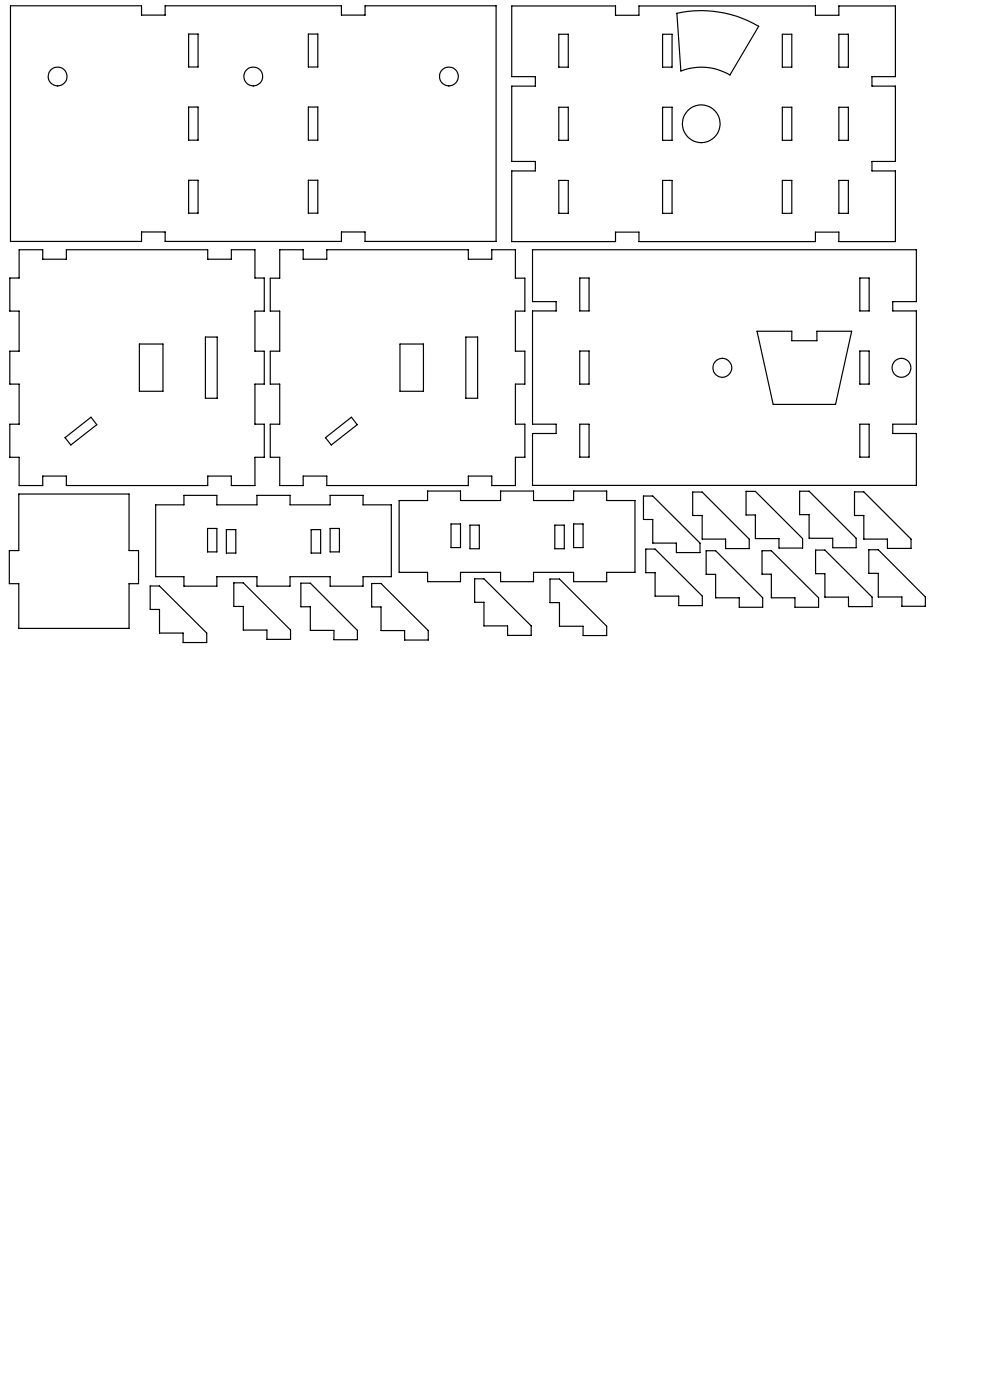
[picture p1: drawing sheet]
<svg xmlns="http://www.w3.org/2000/svg" width="210mm" height="297mm" viewBox="0 0 210 297" stroke-linecap="round" stroke-linejoin="round" font-family="sans-serif">
<g fill="none" stroke="#000" stroke-width=".25">
<path d="M2.2 1.2h27.8v2h5v-2h37.4v2h5v-2h27.8v50h-27.8v-2h-5v2h-37.4v-2h-5v2h-27.8zM40 7.2h2v7h-2zM65.4 7.2h2v7h-2zM108.5 1.3h22.1v1.9h4.9v-1.9h37.5v1.9h4.9v-1.9h12v15h-4.9v2h4.9v16h-4.9v2h4.9v15h-12v-2.1h-4.9v2.1h-37.5v-2.1h-4.9v2.1h-22.1v-15h5.1v-2h-5.1v-16h5.1v-2h-5.1zM118.5 7.3h2v6.9h-2zM140.5 7.3h2.1v6.9h-2.1zM143.6 2.8a24.3 24.3 0 0 1 17.3 2.8l-6.1 10.3a11.9 11.9 0 0 0-10.4-.8zM165.9 7.3h2.1v6.9h-2.1zM177.9 7.3h2.1v6.9h-2.1zM40 22.7h2v7h-2zM40 38.2h2v7h-2zM65.4 22.7h2v7h-2z"/>
<path d="M65.4 38.2h2v7h-2zM118.5 38.3h2v7h-2zM118.5 22.8h2v7h-2zM140.5 38.3h2.1v7h-2.1zM140.5 22.8h2.1v7h-2.1zM165.9 38.3h2.1v7h-2.1zM165.9 22.8h2.1v7h-2.1zM177.9 38.3h2.1v7h-2.1zM177.9 22.8h2.1v7h-2.1zM4.1 53h5v2h5v-2h30v2h5v-2h5v6h2v7h-2v8.5h2v7h-2v8.5h2v7h-2v6h-5v-2h-5v2h-30v-2h-5v2h-5v-6h-2v-7h2v-8.5h-2v-7h2v-8.5h-2v-7h2zM59.3 53h5v2h5v-2h30v2h5v-2h5v6h2v7h-2v8.5h2v7h-2v8.5h2v7h-2v6h-5v-2h-5v2h-30v-2h-5v2h-5v-6h-2v-7h2v-8.5h-2v-7h2v-8.5h-2v-7h2zM113 53h81.4v11h-5v2h5v24h-5v2h5v11h-81.4v-11h5v-2h-5v-24h5v-2h-5z"/>
<path d="M123 59h2v7h-2zM182.4 59h2v7h-2zM29.6 73h5v10h-5zM43.6 71.5h2.5v13h-2.5zM84.8 73h5v10h-5zM98.8 71.5h2.5v13h-2.5zM123 74.5h2v7h-2zM160.6 70.3h7.4v2h5.3v-2h7.4l-3.5 15.5h-13.2zM182.4 74.5h2v7h-2zM13.8 92.8l5.5-4.3 1.2 1.6-5.5 4.3zM69 92.8l5.5-4.3 1.3 1.6-5.5 4.3zM123 90h2v7h-2z"/>
<path d="M182.4 90h2v7h-2zM4 104.8h23.4v12h2v7h-2v9.5h-23.4v-9.5h-2v-7h2zM33 107.1h6v-2h7v2h8.5v-2h7v2h8.5v-2h7v2h6v15.2h-6v2.1h-7v-2.1h-8.5v2.1h-7v-2.1h-8.5v2.1h-7v-2.1h-6zM44 112.1h2v5h-2zM48 112.4h2v4.9h-2zM66 112.4h2v4.9h-2zM70 112.1h2v5h-2zM84.7 106.2h6v-2h7v2h8.5v-2h7v2h8.5v-2h7v2h6v15.2h-6v2h-7v-2h-8.5v2h-7v-2h-8.5v2h-7v-2h-6zM95.7 111.2h2v5h-2zM99.7 111.4h2v5h-2zM117.7 111.4h2v5h-2zM121.7 111.2h2v5h-2z"/>
<path d="M136.5 105.2h2l10 10v2h-5v-2h-5v-5h-2zM137 116.5h2l10 10v2h-5v-2h-5v-5h-2zM146.9 104.4h2l10 10v2h-5v-2h-5v-5h-2zM149.8 116.8h2l10 10v2h-5v-2h-5v-5h-2zM158.3 104.2h1.9l10.1 10.1v2h-5.1v-2h-5v-5h-1.9zM161.6 116.8h2l10 10v2h-5v-2h-5v-5h-2zM169.6 104.2h2l10 10v2h-5v-2h-5v-5h-2zM173 116.7h2l10 10v2h-5v-2h-5v-5h-2zM181.3 104.3h1.9l10.1 10.1v1.9h-5.1v-1.9h-5v-5h-1.9zM184.3 116.6h2l10 10v2h-5v-2h-5v-5h-2zM31.9 124.3h1.9l10.1 10v2h-5.1v-2h-5v-5h-1.9zM49.6 123.6h2l10 10.1v1.9h-5v-1.9h-5v-5h-2z"/>
<path d="M63.8 123.7h2l10 10v2h-5v-2h-5v-5h-2zM78.8 123.8h2l10 10v2h-5v-2h-5v-5h-2zM100.7 122.8h2l10 10v2h-5v-2h-5v-5h-2zM116.7 122.8h2l10 10.1v1.9h-5v-1.9h-5v-5.1h-2z"/>
<circle cx="12.2" cy="16.2" r="2"/>
<circle cx="53.7" cy="16.2" r="2.01"/>
<circle cx="95.2" cy="16.2" r="2.01"/>
<circle cx="148.8" cy="26.3" r="4"/>
<circle cx="153.2" cy="78" r="2"/>
<circle cx="191.2" cy="78" r="2"/>
</g>
</svg>
